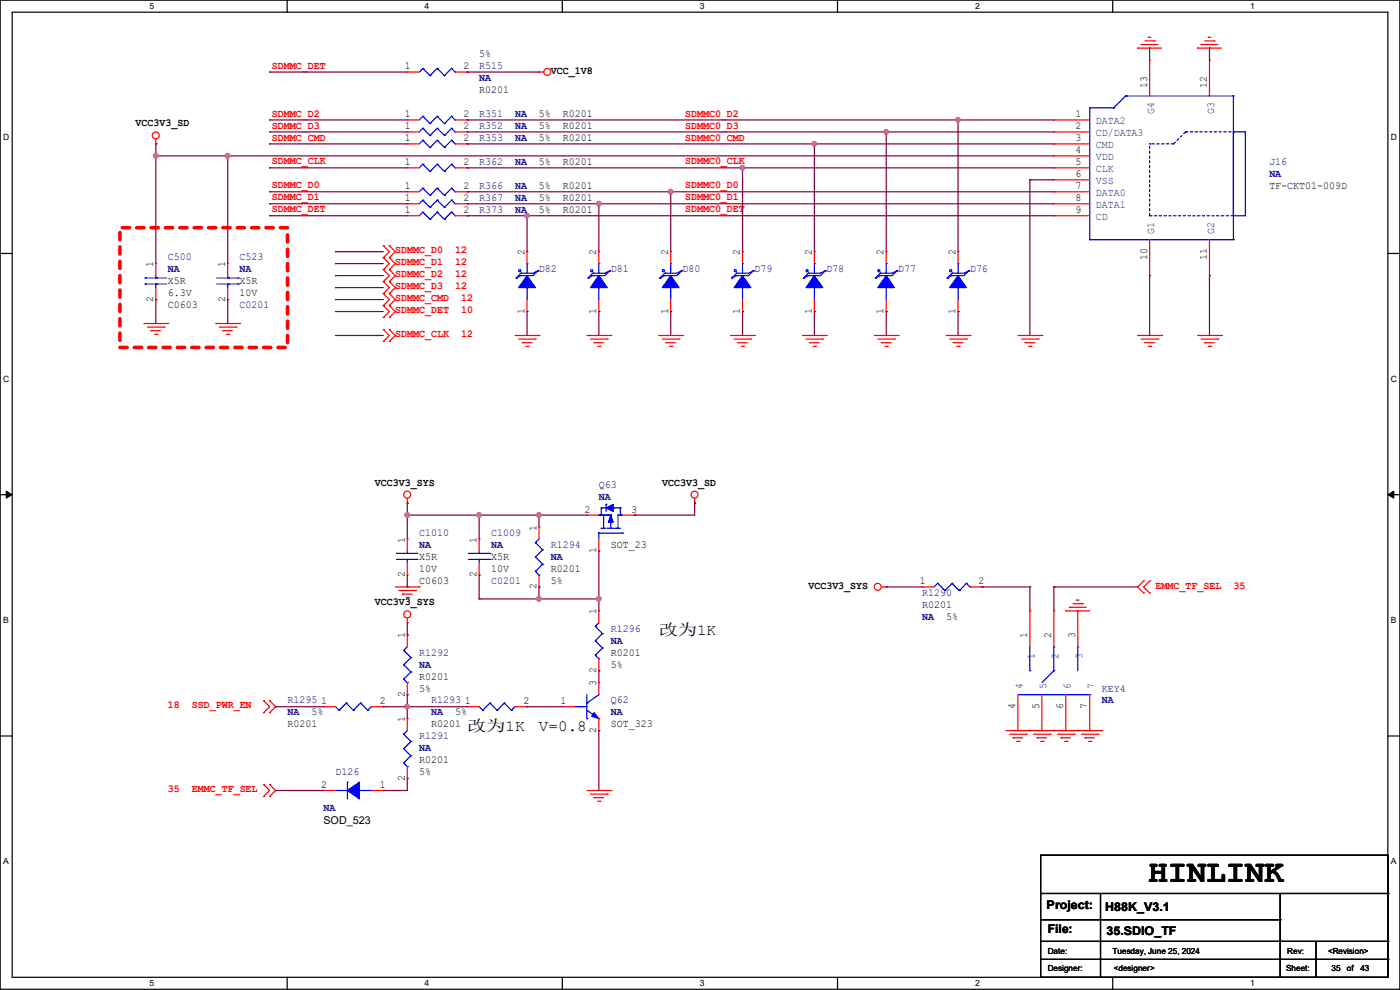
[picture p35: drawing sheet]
<svg xmlns="http://www.w3.org/2000/svg" width="297mm" height="210mm" viewBox="0 0 297 210" stroke-linecap="round" stroke-linejoin="round" font-family="sans-serif">
<defs><g id="words">
<text font-size="6.9" x="243.6" y="187.1">HINLINK</text>
<g font-size="3.3">
<text x="139.7" y="134.7">改为1K</text>
<text x="99.1" y="155.1">改为1K</text>
<text x="114.3" y="155.1">V=0.8</text>
</g>
<g font-size="2.5">
<text x="222" y="192.9">Project:</text>
<text x="222.3" y="198">File:</text>
<text x="234.5" y="193.2">H88K_V3.1</text>
<text x="234.7" y="198.2">35.SDIO_TF</text>
</g>
<g font-size="2.3" fill="#f00">
<text x="57.7" y="14.6">SDMMC_DET</text>
<text x="57.7" y="29.8">SDMMC_CMD</text>
<text x="57.7" y="24.7">SDMMC_D2</text>
<text x="57.7" y="27.3">SDMMC_D3</text>
<text x="145.3" y="27.3">SDMMC0_D3</text>
<text x="145.3" y="29.8">SDMMC0_CMD</text>
<text x="145.3" y="24.7">SDMMC0_D2</text>
<text x="57.7" y="34.9">SDMMC_CLK</text>
<text x="145.3" y="34.9">SDMMC0_CLK</text>
<text x="57.7" y="40">SDMMC_D0</text>
<text x="145.3" y="40">SDMMC0_D0</text>
<text x="57.7" y="42.5">SDMMC_D1</text>
<text x="57.7" y="45">SDMMC_DET</text>
<text x="145.3" y="42.5">SDMMC0_D1</text>
<text x="145.3" y="45">SDMMC0_DET</text>
<text x="83.9" y="53.7">SDMMC_D0</text>
<text x="96.6" y="53.7">12</text>
<text x="83.9" y="58.8">SDMMC_D2</text>
<text x="83.9" y="56.3">SDMMC_D1</text>
<text x="96.6" y="58.8">12</text>
<text x="96.6" y="56.3">12</text>
<text x="83.9" y="61.3">SDMMC_D3</text>
<text x="83.9" y="63.9">SDMMC_CMD</text>
<text x="96.6" y="61.3">12</text>
<text x="97.8" y="63.9">12</text>
<text x="83.9" y="66.4">SDMMC_DET</text>
<text x="83.9" y="71.5">SDMMC_CLK</text>
<text x="97.8" y="66.4">10</text>
<text x="97.8" y="71.5">12</text>
<text x="245.2" y="124.8">EMMC_TF_SEL</text>
<text x="261.7" y="124.8">35</text>
<text x="35.6" y="150.2">18</text>
<text x="40.7" y="150.2">SSD_PWR_EN</text>
<text x="35.6" y="168">35</text>
<text x="40.7" y="168">EMMC_TF_SEL</text>
</g>
<g font-size="2.3">
<text x="85.9" y="14.7">1</text>
<text x="98.3" y="14.7">2</text>
<text x="101.6" y="12.1">5%</text>
<text x="116.9" y="15.6">VCC_1V8</text>
<text x="101.6" y="19.7">R0201</text>
<text x="243.3" y="18.6" transform="rotate(-90 243.3 18.6)">13</text>
<text x="256" y="18.6" transform="rotate(-90 256 18.6)">12</text>
<text x="28.7" y="26.8">VCC3V3_SD</text>
<text x="85.9" y="24.9">1</text>
<text x="85.9" y="27.4">1</text>
<text x="85.9" y="30">1</text>
<text x="98.3" y="24.9">2</text>
<text x="98.3" y="27.4">2</text>
<text x="98.3" y="30">2</text>
<text x="114.3" y="24.8">5%</text>
<text x="114.3" y="27.3">5%</text>
<text x="114.3" y="29.8">5%</text>
<text x="119.4" y="24.8">R0201</text>
<text x="119.4" y="27.3">R0201</text>
<text x="119.4" y="29.8">R0201</text>
<text x="228.1" y="27.4">2</text>
<text x="228.1" y="30">3</text>
<text x="228.1" y="24.9">1</text>
<text x="85.9" y="35.1">1</text>
<text x="98.3" y="35.1">2</text>
<text x="114.3" y="34.9">5%</text>
<text x="119.4" y="34.9">R0201</text>
<text x="228.1" y="32.5">4</text>
<text x="228.1" y="35.1">5</text>
<text x="85.9" y="40.1">1</text>
<text x="98.3" y="40.1">2</text>
<text x="114.3" y="40">5%</text>
<text x="119.4" y="40">R0201</text>
<text x="228.1" y="37.6">6</text>
<text x="228.1" y="40.1">7</text>
<text x="269.3" y="40">TF-CKT01-009D</text>
<text x="85.9" y="42.7">1</text>
<text x="85.9" y="45.2">1</text>
<text x="98.3" y="42.7">2</text>
<text x="98.3" y="45.2">2</text>
<text x="114.3" y="42.5">5%</text>
<text x="114.3" y="45.1">5%</text>
<text x="119.4" y="42.5">R0201</text>
<text x="119.4" y="45.1">R0201</text>
<text x="228.1" y="42.7">8</text>
<text x="228.1" y="45.2">9</text>
<text x="32.5" y="56.7" transform="rotate(-90 32.5 56.7)">1</text>
<text x="47.8" y="56.7" transform="rotate(-90 47.8 56.7)">1</text>
<text x="111.3" y="54.1" transform="rotate(-90 111.3 54.1)">2</text>
<text x="126.5" y="54.1" transform="rotate(-90 126.5 54.1)">2</text>
<text x="141.7" y="54.1" transform="rotate(-90 141.7 54.1)">2</text>
<text x="157" y="54.1" transform="rotate(-90 157 54.1)">2</text>
<text x="172.2" y="54.1" transform="rotate(-90 172.2 54.1)">2</text>
<text x="187.5" y="54.1" transform="rotate(-90 187.5 54.1)">2</text>
<text x="202.7" y="54.1" transform="rotate(-90 202.7 54.1)">2</text>
<text x="243.3" y="55.2" transform="rotate(-90 243.3 55.2)">10</text>
<text x="256" y="55.2" transform="rotate(-90 256 55.2)">11</text>
<text x="32.5" y="64.1" transform="rotate(-90 32.5 64.1)">2</text>
<text x="35.6" y="65.4">C0603</text>
<text x="35.6" y="60.3">X5R</text>
<text x="35.6" y="62.9">6.3V</text>
<text x="47.8" y="64.1" transform="rotate(-90 47.8 64.1)">2</text>
<text x="50.8" y="60.3">X5R</text>
<text x="50.8" y="62.9">10V</text>
<text x="111.3" y="66.6" transform="rotate(-90 111.3 66.6)">1</text>
<text x="126.5" y="66.6" transform="rotate(-90 126.5 66.6)">1</text>
<text x="141.7" y="66.6" transform="rotate(-90 141.7 66.6)">1</text>
<text x="157" y="66.6" transform="rotate(-90 157 66.6)">1</text>
<text x="172.2" y="66.6" transform="rotate(-90 172.2 66.6)">1</text>
<text x="187.5" y="66.6" transform="rotate(-90 187.5 66.6)">1</text>
<text x="202.7" y="66.6" transform="rotate(-90 202.7 66.6)">1</text>
<text x="79.5" y="103">VCC3V3_SYS</text>
<text x="140.5" y="103">VCC3V3_SD</text>
<text x="113.8" y="112.6" transform="rotate(-90 113.8 112.6)">1</text>
<text x="124" y="108.7">2</text>
<text x="133.9" y="108.7">3</text>
<text x="85.9" y="115.1" transform="rotate(-90 85.9 115.1)">1</text>
<text x="88.9" y="118.7">X5R</text>
<text x="101.1" y="115.1" transform="rotate(-90 101.1 115.1)">1</text>
<text x="104.2" y="118.7">X5R</text>
<text x="126.5" y="117.4" transform="rotate(-90 126.5 117.4)">1</text>
<text x="129.6" y="116.2">SOT_23</text>
<text x="85.9" y="122.5" transform="rotate(-90 85.9 122.5)">2</text>
<text x="88.9" y="123.8">C0603</text>
<text x="88.9" y="121.3">10V</text>
<text x="101.1" y="122.5" transform="rotate(-90 101.1 122.5)">2</text>
<text x="104.2" y="121.3">10V</text>
<text x="113.8" y="125" transform="rotate(-90 113.8 125)">2</text>
<text x="116.9" y="121.3">R0201</text>
<text x="116.9" y="123.8">5%</text>
<text x="171.5" y="124.8">VCC3V3_SYS</text>
<text x="195.1" y="124">1</text>
<text x="207.6" y="124">2</text>
<text x="79.5" y="128.4">VCC3V3_SYS</text>
<text x="126.5" y="130.3" transform="rotate(-90 126.5 130.3)">1</text>
<text x="195.6" y="128.9">R0201</text>
<text x="200.7" y="131.4">5%</text>
<text x="85.9" y="135.4" transform="rotate(-90 85.9 135.4)">1</text>
<text x="217.9" y="135.4" transform="rotate(-90 217.9 135.4)">1</text>
<text x="223" y="135.4" transform="rotate(-90 223 135.4)">2</text>
<text x="228.1" y="135.4" transform="rotate(-90 228.1 135.4)">3</text>
<text x="126.5" y="142.8" transform="rotate(-90 126.5 142.8)">2</text>
<text x="129.6" y="139.1">R0201</text>
<text x="129.6" y="141.6">5%</text>
<text x="68.1" y="149.4">1</text>
<text x="80.6" y="149.4">2</text>
<text x="85.9" y="147.9" transform="rotate(-90 85.9 147.9)">2</text>
<text x="88.9" y="144.1">R0201</text>
<text x="88.9" y="146.7">5%</text>
<text x="98.6" y="149.4">1</text>
<text x="111" y="149.4">2</text>
<text x="118.9" y="149.4">1</text>
<text x="126.5" y="145.6" transform="rotate(-90 126.5 145.6)">3</text>
<text x="61" y="154.3">R0201</text>
<text x="66.1" y="151.8">5%</text>
<text x="85.9" y="153.2" transform="rotate(-90 85.9 153.2)">1</text>
<text x="91.5" y="154.3">R0201</text>
<text x="96.6" y="151.8">5%</text>
<text x="126.5" y="155.5" transform="rotate(-90 126.5 155.5)">2</text>
<text x="129.6" y="154.3">SOT_323</text>
<text x="215.4" y="150.4" transform="rotate(-90 215.4 150.4)">4</text>
<text x="220.5" y="150.4" transform="rotate(-90 220.5 150.4)">5</text>
<text x="225.6" y="150.4" transform="rotate(-90 225.6 150.4)">6</text>
<text x="230.6" y="150.4" transform="rotate(-90 230.6 150.4)">7</text>
<text x="88.9" y="161.9">R0201</text>
<text x="68.1" y="167.1">2</text>
<text x="80.6" y="167.1">1</text>
<text x="85.9" y="165.7" transform="rotate(-90 85.9 165.7)">2</text>
<text x="88.9" y="164.5">5%</text>
<text x="68.6" y="174.8">SOD_523</text>
</g>
<g font-size="2.3" fill="#00007f">
<text x="101.6" y="14.6">R515</text>
<text x="101.6" y="17.1">NA</text>
<text x="101.6" y="24.8">R351</text>
<text x="101.6" y="27.3">R352</text>
<text x="101.6" y="29.8">R353</text>
<text x="109.3" y="24.8">NA</text>
<text x="109.3" y="27.3">NA</text>
<text x="109.3" y="29.8">NA</text>
<text x="101.6" y="34.9">R362</text>
<text x="109.3" y="34.9">NA</text>
<text x="269.3" y="34.9">J16</text>
<text x="101.6" y="40">R366</text>
<text x="109.3" y="40">NA</text>
<text x="269.3" y="37.5">NA</text>
<text x="101.6" y="42.5">R367</text>
<text x="101.6" y="45.1">R373</text>
<text x="109.3" y="42.5">NA</text>
<text x="109.3" y="45.1">NA</text>
<text x="35.6" y="55.2">C500</text>
<text x="35.6" y="57.8">NA</text>
<text x="50.8" y="55.2">C523</text>
<text x="50.8" y="57.8">NA</text>
<text x="114.3" y="57.8">D82</text>
<text x="129.6" y="57.8">D81</text>
<text x="144.8" y="57.8">D80</text>
<text x="160.1" y="57.8">D79</text>
<text x="175.3" y="57.8">D78</text>
<text x="190.5" y="57.8">D77</text>
<text x="205.8" y="57.8">D76</text>
<text x="50.8" y="65.4">C0201</text>
<text x="127" y="103.5">Q63</text>
<text x="127" y="106">NA</text>
<text x="88.9" y="113.7">C1010</text>
<text x="104.2" y="113.7">C1009</text>
<text x="88.9" y="116.2">NA</text>
<text x="104.2" y="116.2">NA</text>
<text x="116.9" y="116.2">R1294</text>
<text x="116.9" y="118.7">NA</text>
<text x="104.2" y="123.8">C0201</text>
<text x="195.6" y="126.4">R1290</text>
<text x="195.6" y="131.4">NA</text>
<text x="129.6" y="134">R1296</text>
<text x="129.6" y="136.5">NA</text>
<text x="88.9" y="139.1">R1292</text>
<text x="88.9" y="141.6">NA</text>
<text x="61" y="149.2">R1295</text>
<text x="91.5" y="149.2">R1293</text>
<text x="129.6" y="149.2">Q62</text>
<text x="233.7" y="146.7">KEY4</text>
<text x="233.7" y="149.2">NA</text>
<text x="61" y="151.8">NA</text>
<text x="91.5" y="151.8">NA</text>
<text x="129.6" y="151.8">NA</text>
<text x="88.9" y="156.8">R1291</text>
<text x="88.9" y="159.4">NA</text>
<text x="71.2" y="164.5">D126</text>
<text x="68.6" y="172.1">NA</text>
</g>
<g font-size="2.3" fill="#003f7f">
<text x="232.5" y="28.9">CD/DATA3</text>
<text x="232.5" y="26.4">DATA2</text>
<text x="244.9" y="24.2" transform="rotate(-90 244.9 24.2)">G4</text>
<text x="257.6" y="24.2" transform="rotate(-90 257.6 24.2)">G3</text>
<text x="232.5" y="31.5">CMD</text>
<text x="232.5" y="34">VDD</text>
<text x="232.5" y="36.5">CLK</text>
<text x="232.5" y="39.1">VSS</text>
<text x="232.5" y="41.6">DATA0</text>
<text x="232.5" y="44.2">DATA1</text>
<text x="232.5" y="46.7">CD</text>
<text x="244.9" y="49.6" transform="rotate(-90 244.9 49.6)">G1</text>
<text x="257.6" y="49.6" transform="rotate(-90 257.6 49.6)">G2</text>
<text x="219.5" y="139.7" transform="rotate(-90 219.5 139.7)">1</text>
<text x="224.5" y="139.7" transform="rotate(-90 224.5 139.7)">2</text>
<text x="229.6" y="139.7" transform="rotate(-90 229.6 139.7)">3</text>
<text x="216.9" y="146.1" transform="rotate(-90 216.9 146.1)">4</text>
<text x="222" y="146.1" transform="rotate(-90 222 146.1)">5</text>
<text x="227.1" y="146.1" transform="rotate(-90 227.1 146.1)">6</text>
<text x="232.2" y="146.1" transform="rotate(-90 232.2 146.1)">7</text>
</g>
<g font-size="1.8">
<text x="31.7" y="1.9">5</text>
<text x="90.1" y="1.9">4</text>
<text x="148.5" y="1.9">3</text>
<text x="206.8" y="1.9">2</text>
<text x="265.2" y="1.9">1</text>
<text x=".7" y="29.8">D</text>
<text x="295.1" y="29.8">D</text>
<text x=".7" y="80.9">C</text>
<text x="295.1" y="80.9">C</text>
<text x=".7" y="132.1">B</text>
<text x="295.1" y="132.1">B</text>
<text x=".7" y="183.3">A</text>
<text x="295.1" y="183.3">A</text>
<text x="222.3" y="202.3">Date:</text>
<text x="236" y="202.3">Tuesday, June 25, 2024</text>
<text x="273.1" y="202.3">Rev:</text>
<text x="281.7" y="202.3">&lt;Revision&gt;</text>
<text x="31.7" y="209.2">5</text>
<text x="90.1" y="209.2">4</text>
<text x="148.5" y="209.2">3</text>
<text x="206.8" y="209.2">2</text>
<text x="222.3" y="205.9">Designer:</text>
<text x="236.3" y="205.9">&lt;designer&gt;</text>
<text x="265.2" y="209.2">1</text>
<text x="272.8" y="205.9">Sheet:</text>
<text x="282.5" y="205.9">35</text>
<text x="285.8" y="205.9">of</text>
<text x="288.6" y="205.9">43</text>
</g>
</g></defs>
<g fill="none" stroke="#000" stroke-width=".25">
<path d="M0 0h297v209.8h-297zM2.6 2.6h291.8v204.7h-291.8zM60.9 0v2.6M119.3 0v2.6M177.7 0v2.6M236.1 0v2.6M0 53.8h2.6M294.4 53.8h2.6M0 104.9h2.6M294.4 104.9h2.6M0 156.1h2.6M294.4 156.1h2.6"/>
<path d="M220.8 181.4h73.6v25.9h-73.6zM220.8 189.5h73.6M220.8 195.1h50.8M220.8 199.7h73.6M233.5 189.5v17.8M271.6 195.1h.1M271.6 199.7h.1M271.6 189.5v17.8M279.2 199.7v7.6M294.4 189.5h.1M294.4 199.7h.1M60.9 207.3v2.5"/>
<path d="M119.3 207.3v2.5M177.7 207.3v2.5M220.8 203.5h73.6M233.5 207.3h.1M236.1 207.3v2.5M271.6 207.3h.1M279.2 207.3h.1M294.4 203.5h.1"/>
</g>
<path d="M1.3 104.2l1.3 .7-1.3 .8zM294.4 104.9l1.3-.7v1.5z" fill="#000"/>
<path d="M1.3 104.2l1.3 .7-1.3 .8zM294.4 104.9l1.3-.7v1.5z" fill="none" stroke="#000" stroke-width=".21"/>
<path d="M25.4 48.3h35.6v25.4h-35.6z" fill="none" stroke="#f00" stroke-width=".76" stroke-dasharray="1.5 1.5"/>
<g fill="none" stroke="#f00" stroke-width=".25">
<path d="M114.3 15.3h.1M114.3 15.3h1.1M241.3 10.2h.1M241.3 10.2h5.1M242.1 9.4h.1M242.1 9.4h3.6M242.9 8.7h2M243.6 7.9h.1M243.6 7.9h.5M244.9 8.7h.1M254 10.2h.1M254 10.2h5.1"/>
<path d="M254.8 9.4h.1M254.8 9.4h3.6M255.6 8.7h2M256.3 7.9h.1M256.3 7.9h.5M257.6 8.7h.1M33.1 30.5h.1M33.1 29.5v1M81.3 54.7h.1M81.3 52.1h.1M81.3 59.7h.1M81.3 57.2h.1"/>
<path d="M81.3 52.1l1.3 1.3-1.3 1.3M81.3 57.2l1.3 1.3-1.3 1.2M81.3 59.7l1.3 1.3-1.3 1.3M81.3 54.7l1.3 1.2-1.3 1.3M82.6 54.7h.1M82.6 52.1h.1M82.6 59.7h.1M82.6 57.2h.1M82.6 52.1l1.3 1.3-1.3 1.3M82.6 57.2l1.3 1.3-1.3 1.2M82.6 59.7l1.3 1.3-1.3 1.3M82.6 54.7l1.3 1.2-1.3 1.3"/>
<path d="M86.4 40.7h.1M86.4 40.7h2.5M96.6 40.7h2.5M99.1 40.7h.1M30.5 68.6h5.1M31.3 69.4h3.5M32 70.1h.1M32 70.1h2.1M32.8 70.9h.5M33.3 70.9h.1M34.8 69.4h.1M35.6 68.6h.1"/>
<path d="M45.8 68.6h5M46.5 69.4h3.6M47.3 70.1h.1M47.3 70.1h2M48 70.9h.6M48.6 70.9h.1M50.1 69.4h.1M50.8 68.6h.1M81.3 62.3h.1M81.3 67.4h.1M81.3 64.8h.1M81.3 72.4h.1"/>
<path d="M81.3 69.9h.1M81.3 64.8l1.3 1.3-1.3 1.3M81.3 62.3l1.3 1.2-1.3 1.3M81.3 69.9l1.3 1.3-1.3 1.2M82.6 62.3h.1M82.6 67.4h.1M82.6 64.8h.1M82.6 72.4h.1M82.6 69.9h.1M82.6 64.8l1.3 1.3-1.3 1.3M82.6 62.3l1.3 1.2-1.3 1.3M82.6 69.9l1.3 1.3-1.3 1.2"/>
<path d="M109.3 71.2h5M110 71.9h3.6M110.8 72.7h.1M110.8 72.7h2M111.5 73.4h.6M112.1 73.4h.1M113.6 71.9h.1M114.3 71.2h.1M124.5 71.2h5.1M125.3 71.9h3.5M126 72.7h.1M126 72.7h2.1"/>
<path d="M126.8 73.4h.5M127.3 73.4h.1M128.8 71.9h.1M129.6 71.2h.1M139.7 71.2h5.1M140.5 71.9h3.6M141.3 72.7h.1M141.3 72.7h2M142 73.4h.5M142.5 73.4h.1M144.1 71.9h.1M144.8 71.2h.1"/>
<path d="M155 71.2h5.1M155.7 71.9h3.6M156.5 72.7h.1M156.5 72.7h2M157.3 73.4h.5M157.8 73.4h.1M159.3 71.9h.1M160.1 71.2h.1M170.2 71.2h5.1M171 71.9h3.5M171.7 72.7h.1M171.7 72.7h2.1"/>
<path d="M172.5 73.4h.5M173 73.4h.1M174.5 71.9h.1M175.3 71.2h.1M185.5 71.2h5M186.2 71.9h3.6M187 72.7h.1M187 72.7h2M187.7 73.4h.6M188.3 73.4h.1M189.8 71.9h.1M190.5 71.2h.1"/>
<path d="M200.7 71.2h5.1M201.5 71.9h3.5M202.2 72.7h.1M202.2 72.7h2.1M203 73.4h.5M203.5 73.4h.1M205 71.9h.1M205.8 71.2h.1M215.9 71.2h5.1M216.7 71.9h3.6M217.5 72.7h.1M217.5 72.7h2"/>
<path d="M218.2 73.4h.5M218.7 73.4h.1M220.3 71.9h.1M221 71.2h.1M241.3 71.2h5.1M242.1 71.9h3.6M242.9 72.7h.1M242.9 72.7h2M243.6 73.4h.5M244.1 73.4h.1M245.7 71.9h.1M246.4 71.2h.1"/>
<path d="M254 71.2h5.1M254.8 71.9h3.6M255.6 72.7h.1M255.6 72.7h2M256.3 73.4h.5M256.8 73.4h.1M258.4 71.9h.1M259.1 71.2h.1M86.4 106.7h.1M86.4 105.7v1M147.4 106.7h.1M147.4 105.7v1"/>
<path d="M83.9 124.5h5M84.6 125.3h3.6M85.4 126h.1M85.4 126h2M86.1 126.8h.6M86.4 132.1h.1M86.4 131.1v1M86.7 126.8h.1M88.2 125.3h.1M88.9 124.5h.1M187 124.5h1M188 124.5h.1"/>
<path d="M226.1 129.6h.1M226.1 129.6h5.1M226.9 128.8h.1M226.9 128.8h3.5M227.6 128.1h2.1M228.4 127.3h.1M228.4 127.3h.5M229.7 128.1h.1M242.6 123.2h.1M242.6 125.8h.1M242.6 123.2l-1.3 1.3 1.3 1.3M243.9 125.8h.1"/>
<path d="M243.9 123.2h.1M243.9 123.2l-1.3 1.3 1.3 1.3M55.9 151.2h.1M55.9 148.6h.1M55.9 148.6l1.3 1.3-1.3 1.3M57.2 148.6h.1M57.2 151.2h.1M57.2 148.6l1.3 1.3-1.3 1.3M213.4 155h20.3M214.2 155.7h3.5M214.9 156.5h.1M214.9 156.5h2.1"/>
<path d="M215.7 157.3h.5M216.2 157.3h.1M217.7 155.7h.1M218.5 155h.1M219.2 155.7h3.6M220 156.5h.1M220 156.5h2M220.8 157.3h.5M221.3 157.3h.1M222.8 155.7h.1M223.6 155h.1M224.3 155.7h3.6"/>
<path d="M225.1 156.5h.1M225.1 156.5h2M225.8 157.3h.6M226.4 157.3h.1M227.9 155.7h.1M228.6 155h.1M229.4 155.7h3.6M230.2 156.5h.1M230.2 156.5h2M230.9 157.3h.5M231.4 157.3h.1M233 155.7h.1"/>
<path d="M233.7 155h.1M55.9 166.4h.1M55.9 169h.1M55.9 166.4l1.3 1.3-1.3 1.3M57.2 169h.1M57.2 166.4h.1M57.2 166.4l1.3 1.3-1.3 1.3M124.5 167.7h5.1M125.3 168.4h3.5M126 169.2h.1M126 169.2h2.1M126.8 170h.5"/>
<path d="M127.3 170h.1M128.8 168.4h.1M129.6 167.7h.1"/>
<circle cx="116.1" cy="15.3" r=".74"/>
<circle cx="33" cy="28.7" r=".74"/>
<circle cx="86.4" cy="104.9" r=".74"/>
<circle cx="147.3" cy="104.9" r=".74"/>
<circle cx="86.4" cy="130.3" r=".74"/>
<circle cx="186.2" cy="124.5" r=".74"/>
</g>
<g fill="none" stroke="#00f" stroke-width=".25">
<path d="M89.7 39.9h.1M89.7 39.9l-.8 .8M89.7 39.9l1.5 1.5M92.8 39.9h.1M92.8 39.9l-1.6 1.5M92.8 39.9l1.5 1.5M95.8 39.9h.1M95.8 39.9l-1.5 1.5M95.8 39.9l.8 .8M91.2 41.4h.1M94.3 41.4h.1M96.6 40.7h.1"/>
<path d="M203.2 55.9h.1M203.2 55.9v2.1M203.2 61h.1M203.2 61v2.5"/>
</g>
<path d="M203.2 58.5l1.8 2.5h-3.5z" fill-rule="evenodd" fill="#00f"/>
<g fill="none" stroke="#00f" stroke-width=".25">
<path d="M111.8 55.9h.1M111.8 55.9v2.1M201 59h.1M202 58h.1M202 58.5h.1M202 58l-1 1M202 58.5l-1 .5M203.2 58.5l1.8 2.5h-3.5zM205.5 57.4h.1M205.5 57.4l-1 .6h-2.5M205.5 57.4l-1 1.1h-2.5M111.8 61h.1"/>
<path d="M111.8 61v2.5"/>
<circle cx="201.7" cy="57.4" r=".23"/>
</g>
<path d="M203.2 53.4h.1M203.2 53.4v2.5M203.2 66.1h.1M203.2 63.5v2.6" fill="none" stroke="#f00" stroke-width=".25"/>
<path d="M111.8 58.5l1.8 2.5h-3.6z" fill-rule="evenodd" fill="#00f"/>
<g fill="none" stroke="#00f" stroke-width=".25">
<path d="M89.7 24.7h.1M89.7 24.7l-.8 .7M89.7 24.7l1.5 1.5M91.2 26.2h.1M92.8 24.7h.1M92.8 24.7l-1.6 1.5M92.8 24.7l1.5 1.5M94.3 26.2h.1M95.8 24.7h.1M95.8 24.7l-1.5 1.5M95.8 24.7l.8 .7M96.6 25.4h.1"/>
<path d="M109.5 59h.1M110.5 58h.1M110.5 58.5h.1M110.5 58l-1 1M110.5 58.5l-1 .5M111.8 58.5l1.8 2.5h-3.6zM114.1 57.4h.1M114.1 57.4l-1 .6h-2.6M114.1 57.4l-1 1.1h-2.6M218.5 137.2v5.1M223.6 137.2h.1M223.6 137.2v5.1"/>
<path d="M228.6 137.2h.1M228.6 137.2v5.1M85.6 155.7h.1M85.6 158.8h.1M85.6 155.7l1.6 1.6M85.6 158.8l1.6 1.5M86.4 155l-.8 .7M87.2 157.3h.1M87.2 157.3l-1.6 1.5M122 149.9h.1M122 149.9h2.5M124.5 149.1h.1"/>
<path d="M124.5 152.4h.1M124.5 150.7l2.5 1.7M124.5 147.4v5M127 152.4h.1M127 147.4l-2.5 1.7M215.9 147.4h15.3M218.5 142.3h.1M223.6 142.3h.1M223.6 142.3l-2.6 2.5M231.2 147.4h.1M85.6 161.8h.1M85.6 161.8l.8 .8"/>
<path d="M86.4 162.6h.1M87.2 160.3h.1M87.2 160.3l-1.6 1.5"/>
<circle cx="110.3" cy="57.4" r=".23"/>
</g>
<g fill="none" stroke="#f00" stroke-width=".25">
<path d="M86.4 25.4h.1M86.4 25.4h2.5M96.6 25.4h2.5M99.1 25.4h.1M111.8 53.4h.1M111.8 53.4v2.5M111.8 66.1h.1M111.8 63.5v2.6M218.5 129.6h.1M218.5 129.6v7.6M223.6 129.6h.1M223.6 129.6v7.6"/>
<path d="M228.6 129.6h.1M228.6 129.6v7.6M86.4 152.4h.1M86.4 152.4v2.6M215.9 155h.1M215.9 147.4v7.6M221 155h.1M221 147.4v7.6M226.1 155h.1M226.1 147.4v7.6M231.2 155h.1M231.2 147.4v7.6"/>
<path d="M86.4 165.1h.1M86.4 162.6v2.5"/>
</g>
<path d="M126 151.2l1 1.2-1.5-.5z" fill="#00f"/>
<g fill="none" stroke="#00f" stroke-width=".25">
<path d="M30.8 59h.1M30.8 59h4.5M33.1 59h.1M33.1 58.5v.5M127 55.9h.1M127 55.9v2.1M30.8 60.2h.1M30.8 60.2h4.5M33.1 60.2h.1M33.1 60.2v.8M127 61h.1M127 61v2.5"/>
<path d="M126 151.2l1 1.2-1.5-.5z"/>
</g>
<path d="M33.1 55.9h.1M33.1 55.9v2.6M33.1 63.5h.1M33.1 61v2.5M119.4 149.9h.1M119.4 149.9h2.6M127 155h.1M127 144.8h.1M127 144.8v2.6M127 152.4v2.6" fill="none" stroke="#f00" stroke-width=".25"/>
<path d="M127 58.5l1.8 2.5h-3.5z" fill-rule="evenodd" fill="#00f"/>
<g fill="none" stroke="#00f" stroke-width=".25">
<path d="M124.8 59h.1M125.8 58h.1M125.8 58.5h.1M125.8 58l-1 1M125.8 58.5l-1 .5M127 58.5l1.8 2.5h-3.5zM129.3 57.4h.1M129.3 57.4l-1 .6h-2.5M129.3 57.4l-1 1.1h-2.5M142.3 55.9h.1M142.3 55.9v2.1M142.3 61h.1"/>
<path d="M142.3 61v2.5M113.6 115.1h.1M113.6 118.2h.1M113.6 115.1l1.5 1.5M113.6 118.2l1.5 1.5M114.3 114.3l-.7 .8M115.1 116.6h.1M115.1 119.7h.1M115.1 116.6l-1.5 1.6M115.1 119.7l-1.5 1.5M113.6 121.2h.1M113.6 121.2l.7 .8"/>
<path d="M114.3 122h.1"/>
<circle cx="125.5" cy="57.4" r=".23"/>
</g>
<path d="M127 53.4h.1M127 53.4v2.5M127 66.1h.1M127 63.5v2.6M114.3 111.8h.1M114.3 111.8v2.5M114.3 124.5h.1M114.3 122v2.5" fill="none" stroke="#f00" stroke-width=".25"/>
<path d="M142.3 58.5l1.8 2.5h-3.6z" fill-rule="evenodd" fill="#00f"/>
<g fill="none" stroke="#00f" stroke-width=".25">
<path d="M46 59h4.6M48.3 59h.1M48.3 58.5v.5M50.6 59h.1M140 59h.1M141 58h.1M141 58.5h.1M141 58l-1 1M141 58.5l-1 .5M142.3 58.5l1.8 2.5h-3.6zM144.6 57.4h.1M144.6 57.4l-1 .6h-2.6"/>
<path d="M144.6 57.4l-1 1.1h-2.6M157.5 55.9h.1M157.5 55.9v2.1M46 60.2h4.6M48.3 60.2h.1M48.3 60.2v.8M50.6 60.2h.1M157.5 61h.1M157.5 61v2.5M85.6 138h.1M85.6 138l1.6 1.5M86.4 137.2l-.8 .8"/>
<path d="M87.2 139.5h.1M87.2 139.5l-1.6 1.5M85.6 141h.1M85.6 144.1h.1M85.6 141l1.6 1.5M85.6 144.1l.8 .7M86.4 144.8h.1M87.2 142.5h.1M87.2 142.5l-1.6 1.6"/>
<circle cx="140.7" cy="57.4" r=".23"/>
</g>
<path d="M48.3 55.9h.1M48.3 55.9v2.6M142.3 53.4h.1M142.3 53.4v2.5M48.3 63.5h.1M48.3 61v2.5M142.3 66.1h.1M142.3 63.5v2.6M86.4 134.7h.1M86.4 134.7v2.5M86.4 147.4h.1M86.4 144.8v2.6" fill="none" stroke="#f00" stroke-width=".25"/>
<path d="M157.5 58.5l1.8 2.5h-3.6z" fill-rule="evenodd" fill="#00f"/>
<g fill="none" stroke="#00f" stroke-width=".25">
<path d="M155.2 59h.1M156.3 58h.1M156.3 58.5h.1M156.3 58l-1.1 1M156.3 58.5l-1.1 .5M157.5 58.5l1.8 2.5h-3.6zM159.8 57.4h.1M159.8 57.4l-1 .6h-2.5M159.8 57.4l-1 1.1h-2.5M127 109.3h.1M127 113.1h.1M127 109.3h2.6"/>
<path d="M127 113.1v1.2M127 113.1h5.1M128.1 109.3h.1M128.1 109.3v2.8M129.6 109.3h.1M129.6 110.5h.1M129.6 109.3v1M129.6 110.5v1.6M131.1 112.1h.1M131.1 109.3v2.8M131.6 109.3h.1M131.6 109.3h.5"/>
<path d="M132.1 113.1h.1"/>
<circle cx="156" cy="57.4" r=".23"/>
</g>
<path d="M157.5 53.4h.1M157.5 53.4v2.5M157.5 66.1h.1M157.5 63.5v2.6" fill="none" stroke="#f00" stroke-width=".25"/>
<path d="M129.6 109.3l.5 1.5h-1z" fill="#00f"/>
<path d="M127.6 112.1h.1M127.6 112.1h1M128.8 112.1h.1M128.8 112.1h1.5M129.6 109.3l.5 1.5h-1zM130.6 112.1h.1M130.6 112.1h1" fill="none" stroke="#00f" stroke-width=".25"/>
<path d="M128.6 107.7l1.5-.7v1.5z" fill="#00f"/>
<g fill="none" stroke="#00f" stroke-width=".25">
<path d="M172.8 55.9h.1M172.8 55.9v2.1M172.8 61h.1M172.8 61v2.5M127.6 107.7h.1M127.6 109.3h.1M127.6 107.7h1M127.6 107.7v1.6M128.6 107.7l1.5-.7v1.5zM128.6 107h.1M128.6 107v1.5M130.1 107.7h.1"/>
<path d="M130.1 107.7h1.5M131.1 109.3h.1M131.6 107.7h.1M131.6 107.7v1.6h-.5M198.9 123.7h.1M198.9 123.7l-.7 .8M198.9 123.7l1.5 1.6M200.4 125.3h.1M202 123.7h.1M202 123.7l-1.6 1.6M202 123.7l1.5 1.6M203.5 125.3h.1"/>
<path d="M205 123.7h.1M205 123.7l-1.5 1.6M205 123.7l.8 .8M205.8 124.5h.1"/>
</g>
<path d="M124.5 109.3h.1M124.5 109.3h2.5M127 116.9h.1M127 114.3v2.6M132.1 109.3h2.6M134.7 109.3h.1M195.6 124.5h.1M195.6 124.5h2.6M205.8 124.5h2.5M208.3 124.5h.1" fill="none" stroke="#f00" stroke-width=".25"/>
<path d="M172.8 58.5l1.7 2.5h-3.5z" fill-rule="evenodd" fill="#00f"/>
<g fill="none" stroke="#00f" stroke-width=".25">
<path d="M89.7 27.2h.1M89.7 34.8h.1M89.7 27.2l-.8 .8M89.7 27.2l1.5 1.5M89.7 34.8l-.8 .8M89.7 34.8l1.5 1.6M91.2 28.7h.1M91.2 36.4h.1M92.8 27.2h.1M92.8 34.8h.1M92.8 27.2l-1.6 1.5M92.8 27.2l1.5 1.5"/>
<path d="M92.8 34.8l-1.6 1.6M92.8 34.8l1.5 1.6M94.3 28.7h.1M94.3 36.4h.1M95.8 27.2h.1M95.8 34.8h.1M95.8 27.2l-1.5 1.5M95.8 27.2l.8 .8M95.8 34.8l-1.5 1.6M95.8 34.8l.8 .8M96.6 28h.1M96.6 35.6h.1"/>
<path d="M231.2 22.9h.1M231.2 22.9v27.9M231.2 22.9h5.1M236.3 22.9h.1M238.8 20.4h.1M238.8 20.4h22.9M238.8 20.4l-2.5 2.5M261.7 28h2.5v17.8h-2.5zM261.7 20.4h.1M261.7 20.4v30.4M89.7 42.5h.1M89.7 42.5l-.8 .7"/>
<path d="M89.7 42.5l1.5 1.5M91.2 44h.1M92.8 42.5h.1M92.8 42.5l-1.6 1.5M92.8 42.5l1.5 1.5M94.3 44h.1M95.8 42.5h.1M95.8 42.5l-1.5 1.5M95.8 42.5l.8 .7M96.6 43.2h.1M170.5 59h.1M171.5 58h.1"/>
<path d="M171.5 58.5h.1M171.5 58l-1 1M171.5 58.5l-1 .5M172.8 58.5l1.7 2.5h-3.5zM175 57.4h.1M175 57.4l-1 .6h-2.5M175 57.4l-1 1.1h-2.5M188 55.9h.1M188 55.9v2.1M231.2 50.8h.1M231.2 50.8h30.5M261.7 50.8h.1"/>
<path d="M188 61h.1M188 61v2.5M71.2 149.9l.7 .8M71.9 150.7h.1M73.4 149.1h.1M73.4 149.1l-1.5 1.6M73.4 149.1l1.6 1.6M75 150.7h.1M76.5 149.1h.1M76.5 149.1l-1.5 1.6M76.5 149.1l1.5 1.6M78 150.7h.1"/>
<path d="M78.8 149.9h.1M78.8 149.9l-.8 .8M101.6 149.9l.8 .8M102.4 150.7h.1M103.9 149.1h.1M103.9 149.1l-1.5 1.6M103.9 149.1l1.6 1.6M105.5 150.7h.1M107 149.1h.1M107 149.1l-1.5 1.6M107 149.1l1.5 1.6M108.5 150.7h.1"/>
<path d="M109.3 149.9h.1M109.3 149.9l-.8 .8"/>
<circle cx="171.2" cy="57.4" r=".23"/>
</g>
<g fill="none" stroke="#f00" stroke-width=".25">
<path d="M243.9 12.7h.1M243.9 12.7v7.7M256.6 12.7h.1M256.6 12.7v7.7M86.4 28h.1M86.4 35.6h.1M86.4 28h2.5M86.4 35.6h2.5M96.6 28h2.5M96.6 35.6h2.5M99.1 28h.1M99.1 35.6h.1"/>
<path d="M223.6 28h.1M223.6 30.5h.1M223.6 33.1h.1M223.6 35.6h.1M223.6 38.1h.1M223.6 25.4h.1M223.6 28h7.6M223.6 30.5h7.6M223.6 33.1h7.6M223.6 35.6h7.6M223.6 38.1h7.6M223.6 25.4h7.6"/>
<path d="M86.4 43.2h.1M86.4 43.2h2.5M96.6 43.2h2.5M99.1 43.2h.1M172.8 53.4h.1M172.8 53.4v2.5M223.6 40.7h.1M223.6 43.2h.1M223.6 45.8h.1M223.6 40.7h7.6M223.6 43.2h7.6M223.6 45.8h7.6"/>
<path d="M243.9 58.5h.1M243.9 50.8v7.7M256.6 58.5h.1M256.6 50.8v7.7M172.8 66.1h.1M172.8 63.5v2.6M68.6 149.9h.1M68.6 149.9h2.6M78.8 149.9h2.5M81.3 149.9h.1M99.1 149.9h.1M99.1 149.9h2.5"/>
<path d="M109.3 149.9h2.5M111.8 149.9h.1"/>
</g>
<path d="M243.9 30.5h.1M249 30.5l2.5-2.5M249 30.5h-5.1M251.5 28h.1M251.5 28h10.2M261.7 28h.1M243.9 45.8h.1M243.9 45.8v-15.3M261.7 45.8h-17.8" fill="none" stroke="#00f" stroke-width=".25" stroke-dasharray=".5 .5"/>
<path d="M188 58.5l1.8 2.5h-3.6z" fill-rule="evenodd" fill="#00f"/>
<g fill="none" stroke="#00f" stroke-width=".25">
<path d="M89.7 14.5h.1M89.7 14.5l-.8 .8M89.7 14.5l1.5 1.5M91.2 16h.1M92.8 14.5h.1M92.8 14.5l-1.6 1.5M92.8 14.5l1.5 1.5M94.3 16h.1M95.8 14.5h.1M95.8 14.5l-1.5 1.5M95.8 14.5l.8 .8M96.6 15.3h.1"/>
<path d="M89.7 29.8h.1M89.7 29.8l-.8 .7M89.7 29.8l1.5 1.5M91.2 31.3h.1M92.8 29.8h.1M92.8 29.8l-1.6 1.5M92.8 29.8l1.5 1.5M94.3 31.3h.1M95.8 29.8h.1M95.8 29.8l-1.5 1.5M95.8 29.8l.8 .7M96.6 30.5h.1"/>
<path d="M89.7 45h.1M89.7 45l-.8 .8M89.7 45l1.5 1.5M91.2 46.5h.1M92.8 45h.1M92.8 45l-1.6 1.5M92.8 45l1.5 1.5M94.3 46.5h.1M95.8 45h.1M95.8 45l-1.5 1.5M95.8 45l.8 .8M96.6 45.8h.1"/>
<path d="M185.7 59h.1M186.7 58h.1M186.7 58.5h.1M186.7 58l-1 1M186.7 58.5l-1 .5M188 58.5l1.8 2.5h-3.6zM190.3 57.4h.1M190.3 57.4l-1 .6h-2.6M190.3 57.4l-1 1.1h-2.6M84.1 118.7h.1M84.1 117.4h.1M84.1 118.7h4.6"/>
<path d="M84.1 117.4h4.6M86.4 117.4h.1M86.4 118.7h.1M86.4 116.9v.5M86.4 118.7v.7M99.4 118.7h4.5M99.4 117.4h4.5M101.6 117.4h.1M101.6 118.7h.1M101.6 116.9v.5M101.6 118.7v.7M103.9 118.7h.1"/>
<path d="M103.9 117.4h.1M126.3 132.9h.1M126.3 135.9h.1M126.3 139h.1M126.3 132.9l1.5 1.5M126.3 135.9l1.5 1.6M126.3 139l.7 .7M127 139.7h.1M127 132.1l-.7 .8M127.8 134.4h.1M127.8 137.5h.1M127.8 134.4l-1.5 1.5"/>
<path d="M127.8 137.5l-1.5 1.5M71.2 167.7h.1M71.2 167.7h2.5M73.7 165.9h.1M73.7 165.9v3.6M76.2 167.7h.1M76.2 167.7h2.6"/>
<circle cx="186.5" cy="57.4" r=".23"/>
</g>
<g fill="none" stroke="#f00" stroke-width=".25">
<path d="M86.4 15.3h.1M86.4 15.3h2.5M96.6 15.3h2.5M99.1 15.3h.1M86.4 30.5h.1M86.4 30.5h2.5M96.6 30.5h2.5M99.1 30.5h.1M86.4 45.8h.1M86.4 45.8h2.5M96.6 45.8h2.5M99.1 45.8h.1"/>
<path d="M188 53.4h.1M188 53.4v2.5M188 66.1h.1M188 63.5v2.6M86.4 114.3h.1M86.4 114.3v2.6M86.4 119.4v2.6M101.6 114.3h.1M101.6 114.3v2.6M101.6 119.4v2.6M86.4 122h.1M101.6 122h.1"/>
<path d="M127 129.6h.1M127 129.6v2.5M127 139.7v2.6M127 142.3h.1"/>
</g>
<path d="M73.7 167.7l2.5-1.8v3.6z" fill-rule="evenodd" fill="#00f"/>
<path d="M73.7 167.7l2.5-1.8v3.6z" fill="none" stroke="#00f" stroke-width=".25"/>
<path d="M68.6 167.7h.1M68.6 167.7h2.6M78.8 167.7h2.5M81.3 167.7h.1" fill="none" stroke="#f00" stroke-width=".25"/>
<path d="M33.1 33.1h.1M33.1 33.1h15.2M57.2 30.5h.1M57.2 35.6h.1M57.2 30.5h29.2M57.2 35.6h29.2M99.1 28h.1M99.1 28h88.9M57.2 43.2h.1M57.2 43.2h29.2" fill="none" stroke="#7f003f" stroke-width=".25"/>
<circle cx="188" cy="28" r=".49" fill="#f0f"/>
<circle cx="188" cy="28" r=".49" fill="none" stroke="#f0f" stroke-width=".25"/>
<path d="M99.1 30.5h.1M99.1 30.5h73.7" fill="none" stroke="#7f003f" stroke-width=".25"/>
<circle cx="172.7" cy="30.5" r=".49" fill="#f0f"/>
<circle cx="172.7" cy="30.5" r=".49" fill="none" stroke="#f0f" stroke-width=".25"/>
<path d="M127 43.2h.1M127 43.2h96.6M142.3 66.1h.1M142.3 66.1v5.1M172.8 66.1h.1M172.8 66.1v5.1M188 66.1h.1M188 66.1v5.1M203.2 66.1h.1M203.2 66.1v5.1" fill="none" stroke="#7f003f" stroke-width=".25"/>
<circle cx="127" cy="43.2" r=".49" fill="#f0f"/>
<circle cx="127" cy="43.2" r=".49" fill="none" stroke="#f0f" stroke-width=".25"/>
<g fill="none" stroke="#7f003f" stroke-width=".25">
<path d="M243.9 10.2h.1M243.9 10.2v2.5M256.6 10.2h.1M256.6 10.2v2.5M33.1 33.1h.1M33.1 33.1v22.8M48.3 33.1h.1M48.3 33.1v22.8M99.1 45.8h.1M99.1 45.8h12.7M243.9 58.5h.1M243.9 58.5v12.7"/>
<path d="M256.6 58.5h.1M256.6 58.5v12.7M111.8 66.1h.1M111.8 66.1v5.1M127 66.1h.1M127 66.1v5.1M157.5 66.1h.1M157.5 66.1v5.1"/>
</g>
<circle cx="33" cy="33" r=".49" fill="#f0f"/>
<circle cx="33" cy="33" r=".49" fill="none" stroke="#f0f" stroke-width=".25"/>
<path d="M33.1 30.5h.1M33.1 30.5v2.6M157.5 35.6h.1M157.5 35.6h66.1M172.8 30.5h.1M172.8 30.5h50.8M188 28h.1M188 28h35.6M203.2 25.4h.1M203.2 25.4h20.4M142.3 40.7h.1M142.3 40.7h81.3" fill="none" stroke="#7f003f" stroke-width=".25"/>
<circle cx="142.3" cy="40.7" r=".49" fill="#f0f"/>
<circle cx="142.3" cy="40.7" r=".49" fill="none" stroke="#f0f" stroke-width=".25"/>
<path d="M111.8 45.8h.1M111.8 45.8h111.8M48.3 63.5h.1M48.3 63.5v5.1" fill="none" stroke="#7f003f" stroke-width=".25"/>
<circle cx="111.8" cy="45.7" r=".49" fill="#f0f"/>
<circle cx="111.8" cy="45.7" r=".49" fill="none" stroke="#f0f" stroke-width=".25"/>
<g fill="none" stroke="#7f003f" stroke-width=".25">
<path d="M99.1 25.4h.1M99.1 25.4h104.1M157.5 35.6h.1M157.5 35.6v17.8M57.2 45.8h.1M57.2 45.8h29.2M99.1 40.7h.1M99.1 40.7h43.2M111.8 45.8h.1M111.8 45.8v7.6M127 43.2h.1M127 43.2v10.2"/>
<path d="M142.3 40.7h.1M142.3 40.7v12.7M33.1 63.5h.1M33.1 63.5v5.1"/>
</g>
<circle cx="203.2" cy="25.4" r=".49" fill="#f0f"/>
<circle cx="203.2" cy="25.4" r=".49" fill="none" stroke="#f0f" stroke-width=".25"/>
<g fill="none" stroke="#7f003f" stroke-width=".25">
<path d="M48.3 33.1h.1M48.3 33.1h175.3M57.2 25.4h.1M57.2 28h.1M57.2 25.4h29.2M57.2 28h29.2M172.8 30.5h.1M172.8 30.5v22.9M188 28h.1M188 28v25.4M203.2 25.4h.1M203.2 25.4v28"/>
<path d="M218.5 38.1h.1M218.5 38.1h5.1M218.5 38.1v33.1M57.2 40.7h.1M57.2 40.7h29.2M99.1 43.2h.1M99.1 43.2h27.9"/>
</g>
<circle cx="48.3" cy="33" r=".49" fill="#f0f"/>
<circle cx="48.3" cy="33" r=".49" fill="none" stroke="#f0f" stroke-width=".25"/>
<path d="M99.1 35.6h.1M99.1 35.6h58.4" fill="none" stroke="#7f003f" stroke-width=".25"/>
<circle cx="157.5" cy="35.6" r=".49" fill="#f0f"/>
<circle cx="157.5" cy="35.6" r=".49" fill="none" stroke="#f0f" stroke-width=".25"/>
<g fill="none" stroke="#7f003f" stroke-width=".25">
<path d="M57.2 15.3h.1M57.2 15.3h29.2M99.1 15.3h.1M99.1 15.3h15.2M71.2 53.4h.1M71.2 55.9h.1M71.2 58.5h.1M71.2 53.4h10.1M71.2 55.9h10.1M71.2 58.5h10.1M71.2 61h.1M71.2 63.5h.1"/>
<path d="M71.2 66.1h.1M71.2 71.2h.1M71.2 61h10.1M71.2 63.5h10.1M71.2 66.1h10.1M71.2 71.2h10.1M188 124.5h.1M188 124.5h7.6M208.3 124.5h.1M208.3 124.5h10.2M218.5 124.5h.1M218.5 124.5v5.1"/>
<path d="M223.6 124.5h.1M223.6 124.5v5.1M223.6 124.5h17.7M86.4 149.9h.1M86.4 147.4h.1M86.4 147.4v5M58.5 167.7h.1M58.5 167.7h10.1M81.3 167.7h.1M86.4 165.1h.1M86.4 165.1v2.6h-5.1"/>
</g>
<circle cx="86.4" cy="149.9" r=".49" fill="#f0f"/>
<circle cx="86.4" cy="149.9" r=".49" fill="none" stroke="#f0f" stroke-width=".25"/>
<g fill="none" stroke="#7f003f" stroke-width=".25">
<path d="M86.4 106.7h.1M86.4 106.7v2.6M127 116.9h.1M127 116.9v10.1M134.7 109.3h.1M147.4 106.7h.1M147.4 106.7v2.6h-12.7M101.6 122h.1M101.6 122v5M86.4 149.9h.1M86.4 149.9h12.7M111.8 149.9h.1"/>
<path d="M111.8 149.9h7.6"/>
</g>
<circle cx="86.4" cy="109.2" r=".49" fill="#f0f"/>
<circle cx="86.4" cy="109.2" r=".49" fill="none" stroke="#f0f" stroke-width=".25"/>
<path d="M114.3 127h.1M114.3 127h12.7" fill="none" stroke="#7f003f" stroke-width=".25"/>
<circle cx="127" cy="127" r=".49" fill="#f0f"/>
<circle cx="127" cy="127" r=".49" fill="none" stroke="#f0f" stroke-width=".25"/>
<path d="M86.4 109.3h.1M86.4 109.3h15.2M101.6 109.3h.1M101.6 109.3v5M101.6 127h.1M101.6 127h12.7" fill="none" stroke="#7f003f" stroke-width=".25"/>
<circle cx="114.3" cy="127" r=".49" fill="#f0f"/>
<circle cx="114.3" cy="127" r=".49" fill="none" stroke="#f0f" stroke-width=".25"/>
<g fill="none" stroke="#7f003f" stroke-width=".25">
<path d="M86.4 109.3h.1M86.4 109.3v5M101.6 109.3h.1M101.6 109.3h22.9M114.3 109.3h.1M114.3 109.3v2.5M114.3 124.5h.1M114.3 124.5v2.5M127 127h.1M127 127v2.6M58.5 149.9h.1M58.5 149.9h10.1"/>
<path d="M81.3 149.9h.1M81.3 149.9h5.1M127 142.3h.1M127 155h.1M127 142.3v2.5M127 155v12.7"/>
</g>
<circle cx="114.3" cy="109.2" r=".49" fill="#f0f"/>
<circle cx="114.3" cy="109.2" r=".49" fill="none" stroke="#f0f" stroke-width=".25"/>
<circle cx="101.6" cy="109.2" r=".49" fill="#f0f"/>
<circle cx="101.6" cy="109.2" r=".49" fill="none" stroke="#f0f" stroke-width=".25"/>
<path d="M86.4 134.7h.1M86.4 124.5h.1M86.4 122v2.5M86.4 132.1v2.6" fill="none" stroke="#7f003f" stroke-width=".25"/>
<circle cx="188" cy="28" r=".49" fill="#f0f"/>
<circle cx="188" cy="28" r=".49" fill="none" stroke="#f0f" stroke-width=".25"/>
<circle cx="172.7" cy="30.5" r=".49" fill="#f0f"/>
<circle cx="172.7" cy="30.5" r=".49" fill="none" stroke="#f0f" stroke-width=".25"/>
<circle cx="127" cy="43.2" r=".49" fill="#f0f"/>
<circle cx="127" cy="43.2" r=".49" fill="none" stroke="#f0f" stroke-width=".25"/>
<circle cx="33" cy="33" r=".49" fill="#f0f"/>
<circle cx="33" cy="33" r=".49" fill="none" stroke="#f0f" stroke-width=".25"/>
<circle cx="142.3" cy="40.7" r=".49" fill="#f0f"/>
<circle cx="142.3" cy="40.7" r=".49" fill="none" stroke="#f0f" stroke-width=".25"/>
<circle cx="111.8" cy="45.7" r=".49" fill="#f0f"/>
<circle cx="111.8" cy="45.7" r=".49" fill="none" stroke="#f0f" stroke-width=".25"/>
<circle cx="203.2" cy="25.4" r=".49" fill="#f0f"/>
<circle cx="203.2" cy="25.4" r=".49" fill="none" stroke="#f0f" stroke-width=".25"/>
<circle cx="48.3" cy="33" r=".49" fill="#f0f"/>
<circle cx="48.3" cy="33" r=".49" fill="none" stroke="#f0f" stroke-width=".25"/>
<circle cx="157.5" cy="35.6" r=".49" fill="#f0f"/>
<circle cx="157.5" cy="35.6" r=".49" fill="none" stroke="#f0f" stroke-width=".25"/>
<circle cx="86.4" cy="149.9" r=".49" fill="#f0f"/>
<circle cx="86.4" cy="149.9" r=".49" fill="none" stroke="#f0f" stroke-width=".25"/>
<circle cx="86.4" cy="109.2" r=".49" fill="#f0f"/>
<circle cx="86.4" cy="109.2" r=".49" fill="none" stroke="#f0f" stroke-width=".25"/>
<circle cx="127" cy="127" r=".49" fill="#f0f"/>
<circle cx="127" cy="127" r=".49" fill="none" stroke="#f0f" stroke-width=".25"/>
<circle cx="114.3" cy="127" r=".49" fill="#f0f"/>
<circle cx="114.3" cy="127" r=".49" fill="none" stroke="#f0f" stroke-width=".25"/>
<circle cx="114.3" cy="109.2" r=".49" fill="#f0f"/>
<circle cx="114.3" cy="109.2" r=".49" fill="none" stroke="#f0f" stroke-width=".25"/>
<circle cx="101.6" cy="109.2" r=".49" fill="#f0f"/>
<circle cx="101.6" cy="109.2" r=".49" fill="none" stroke="#f0f" stroke-width=".25"/>
<use href="#words"/>
</svg>
